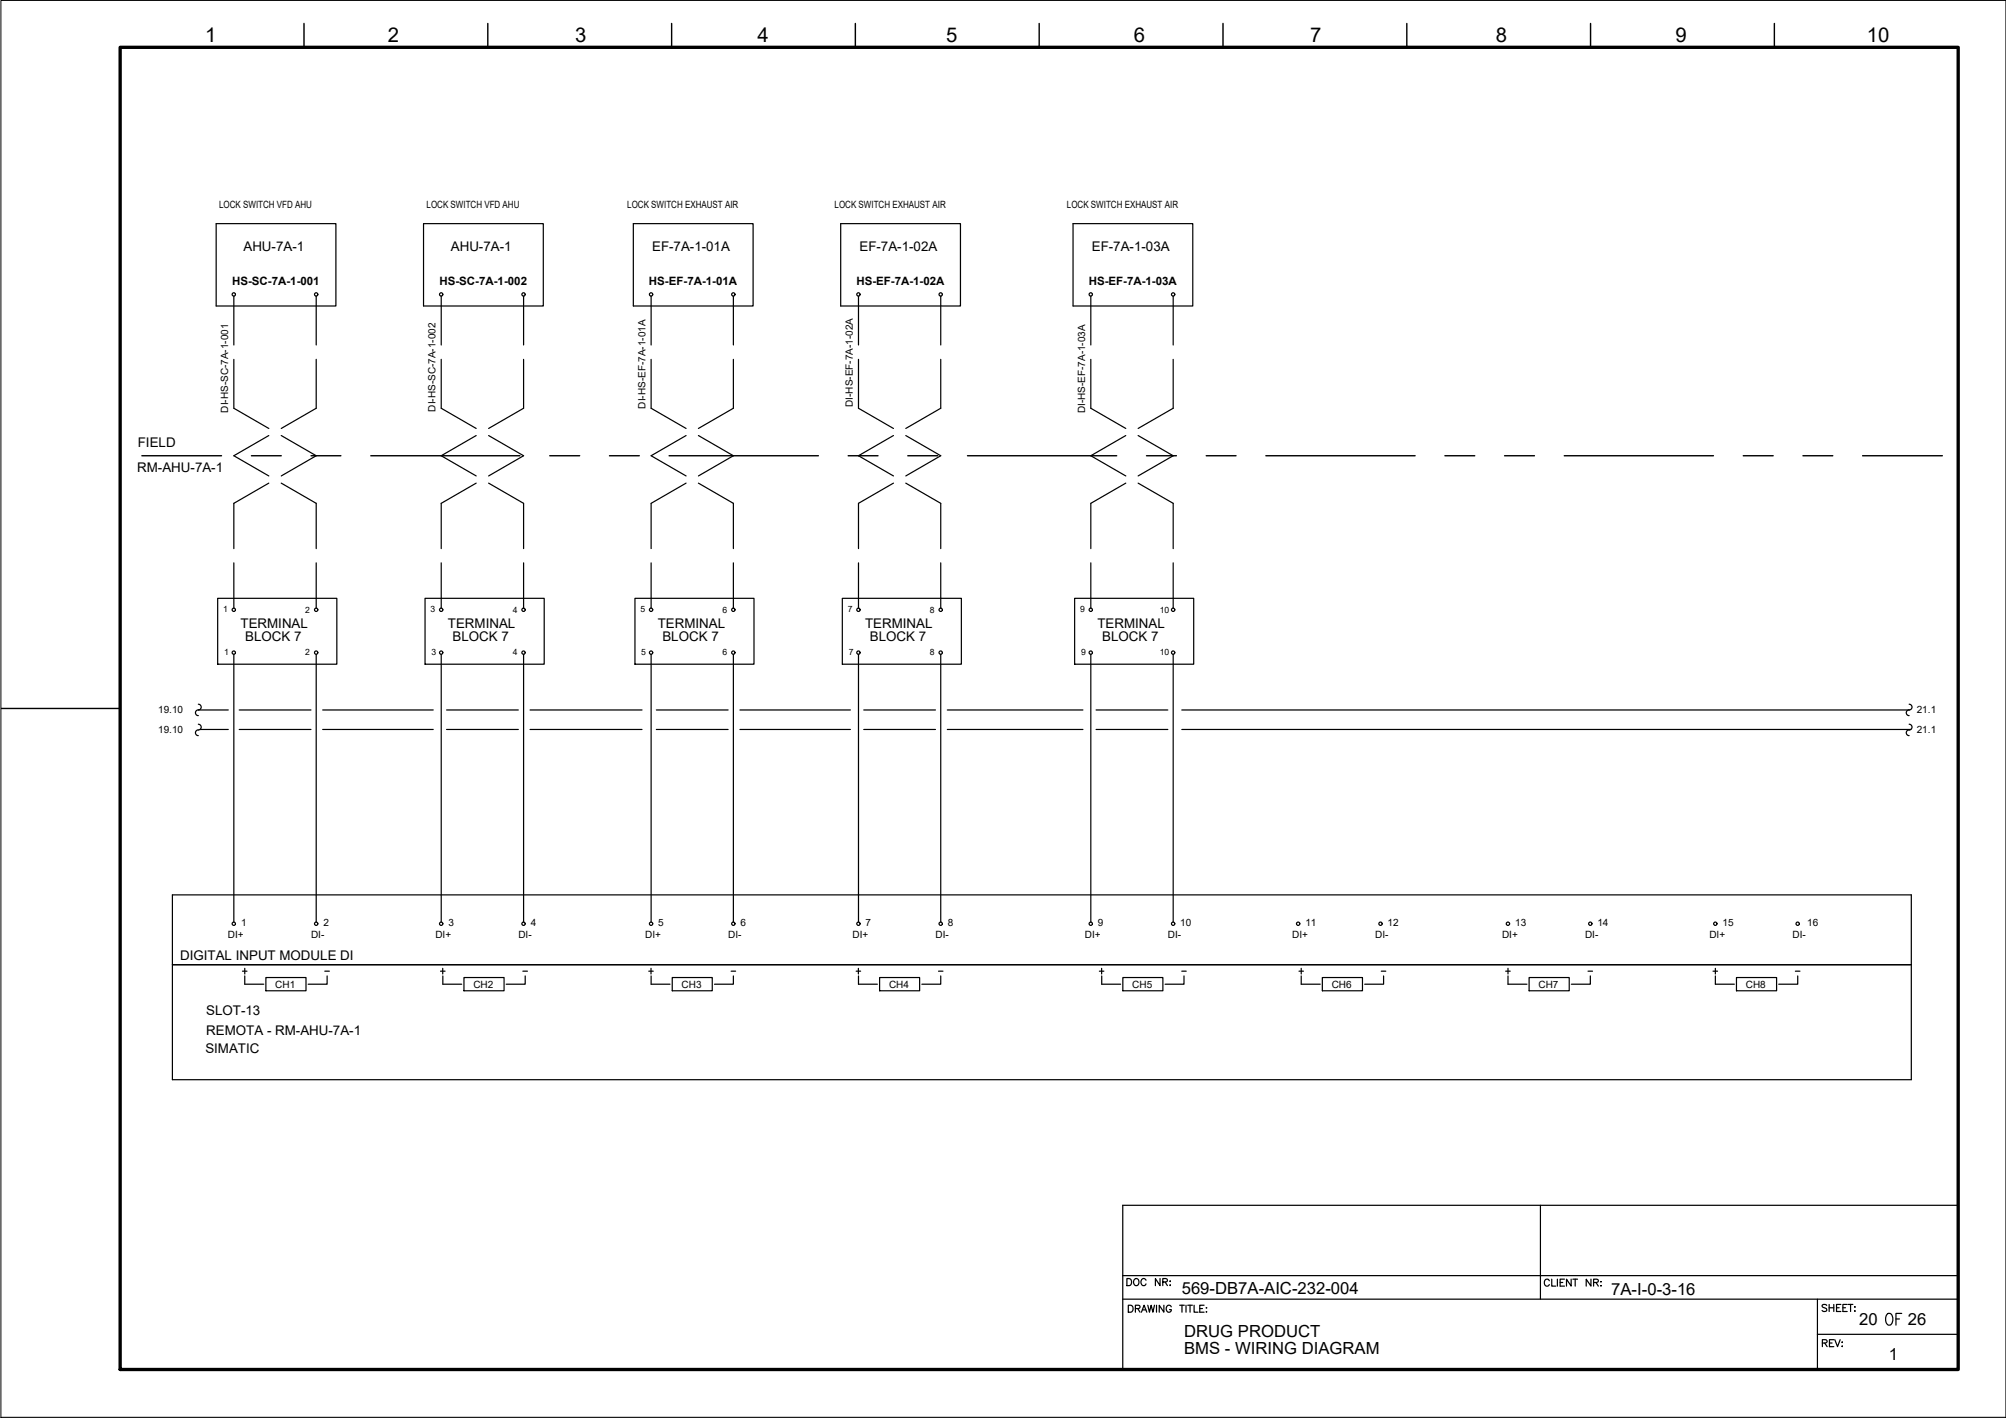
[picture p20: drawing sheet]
<svg xmlns="http://www.w3.org/2000/svg" width="420mm" height="297mm" viewBox="0 0 420 297" stroke-linecap="round" stroke-linejoin="round" font-family="sans-serif">
<defs><g id="words">
<text font-size="5.7" x="394.1" y="278.7">OF</text>
<text font-size="4.4" x="380.6" y="283.3">REV:</text>
<g font-size="4.3">
<text x="42.9" y="8.9">1</text>
<text x="81.3" y="8.9">2</text>
<text x="120.4" y="8.9">3</text>
<text x="158.7" y="8.9">4</text>
<text x="198.2" y="8.9">5</text>
<text x="237.5" y="8.9">6</text>
<text x="274.4" y="8.9">7</text>
<text x="313.3" y="8.9">8</text>
<text x="350.9" y="8.9">9</text>
<text x="391" y="8.9">10</text>
</g>
<g font-size="3.5">
<text x="247.5" y="271.1">569-DB7A-AIC-232-004</text>
<text x="337.5" y="271.2">7A-I-0-3-16</text>
<text x="248" y="280">DRUG PRODUCT</text>
<text x="389.4" y="277.5">20</text>
<text x="399.6" y="277.5">26</text>
<text x="248" y="283.5">BMS - WIRING DIAGRAM</text>
<text x="395.6" y="284.9">1</text>
</g>
<g font-size="2.8">
<text x="51" y="52.7">AHU-7A-1</text>
<text x="94.4" y="52.7">AHU-7A-1</text>
<text x="136.6" y="52.7">EF-7A-1-01A</text>
<text x="180" y="52.7">EF-7A-1-02A</text>
<text x="228.7" y="52.7">EF-7A-1-03A</text>
<text x="28.9" y="93.7">FIELD</text>
<text x="28.7" y="98.9">RM-AHU-7A-1</text>
<text x="50.4" y="131.5">TERMINAL</text>
<text x="93.8" y="131.5">TERMINAL</text>
<text x="137.8" y="131.5">TERMINAL</text>
<text x="181.2" y="131.5">TERMINAL</text>
<text x="229.8" y="131.5">TERMINAL</text>
<text x="51.4" y="134.4">BLOCK 7</text>
<text x="94.8" y="134.4">BLOCK 7</text>
<text x="138.7" y="134.4">BLOCK 7</text>
<text x="182.2" y="134.4">BLOCK 7</text>
<text x="230.8" y="134.4">BLOCK 7</text>
<text x="37.7" y="201.2">DIGITAL INPUT MODULE DI</text>
<text x="43.2" y="212.6">SLOT-13</text>
<text x="43" y="220.6">SIMATIC</text>
<text x="43.2" y="216.7">REMOTA - RM-AHU-7A-1</text>
</g>
<g font-size="2.6">
<text x="67" y="204.6">-</text>
<text x="108.7" y="204.6">-</text>
<text x="152.4" y="204.6">-</text>
<text x="195.8" y="204.6">-</text>
<text x="246.6" y="204.6">-</text>
<text x="288.6" y="204.6">-</text>
<text x="331.6" y="204.6">-</text>
<text x="375" y="204.6">-</text>
</g>
<g font-size="2.4">
<text x="48.6" y="59.6">HS-SC-7A-1-001</text>
<text x="92.1" y="59.6">HS-SC-7A-1-002</text>
<text x="135.9" y="59.6">HS-EF-7A-1-01A</text>
<text x="179.4" y="59.6">HS-EF-7A-1-02A</text>
<text x="228" y="59.6">HS-EF-7A-1-03A</text>
</g>
<g font-size="2.1">
<text x="45.9" y="43.5">LOCK SWITCH VFD AHU</text>
<text x="89.3" y="43.5">LOCK SWITCH VFD AHU</text>
<text x="131.4" y="43.5">LOCK SWITCH EXHAUST AIR</text>
<text x="174.8" y="43.5">LOCK SWITCH EXHAUST AIR</text>
<text x="223.5" y="43.5">LOCK SWITCH EXHAUST AIR</text>
<text x="47.8" y="86.5" transform="rotate(-90 47.8 86.5)">DI-HS-SC-7A-1-001</text>
<text x="91.2" y="86.2" transform="rotate(-90 91.2 86.2)">DI-HS-SC-7A-1-002</text>
<text x="135.2" y="85.6" transform="rotate(-90 135.2 85.6)">DI-HS-EF-7A-1-01A</text>
<text x="178.6" y="85.3" transform="rotate(-90 178.6 85.3)">DI-HS-EF-7A-1-02A</text>
<text x="227.3" y="86.6" transform="rotate(-90 227.3 86.6)">DI-HS-EF-7A-1-03A</text>
<text x="33.1" y="149.3">19.10</text>
<text x="401.5" y="149.3">21.1</text>
<text x="33.1" y="153.4">19.10</text>
<text x="401.5" y="153.4">21.1</text>
<text x="47.8" y="196.5">DI+</text>
<text x="50.5" y="194">1</text>
<text x="65.2" y="196.5">DI-</text>
<text x="67.7" y="194">2</text>
<text x="91.2" y="196.5">DI+</text>
<text x="93.9" y="194">3</text>
<text x="108.6" y="196.5">DI-</text>
<text x="111.2" y="194">4</text>
<text x="135.1" y="196.5">DI+</text>
<text x="137.9" y="194">5</text>
<text x="152.5" y="196.5">DI-</text>
<text x="155.1" y="194">6</text>
<text x="178.6" y="196.5">DI+</text>
<text x="181.3" y="194">7</text>
<text x="196" y="196.5">DI-</text>
<text x="198.5" y="194">8</text>
<text x="227.2" y="196.5">DI+</text>
<text x="230" y="194">9</text>
<text x="244.6" y="196.5">DI-</text>
<text x="247.2" y="194">10</text>
<text x="270.7" y="196.5">DI+</text>
<text x="273.4" y="194">11</text>
<text x="288.1" y="196.5">DI-</text>
<text x="290.6" y="194">12</text>
<text x="314.6" y="196.5">DI+</text>
<text x="317.4" y="194">13</text>
<text x="332" y="196.5">DI-</text>
<text x="334.6" y="194">14</text>
<text x="358" y="196.5">DI+</text>
<text x="360.8" y="194">15</text>
<text x="375.4" y="196.5">DI-</text>
<text x="378.5" y="194">16</text>
<text x="57.7" y="207">CH1</text>
<text x="99.1" y="207">CH2</text>
<text x="142.8" y="207">CH3</text>
<text x="186.2" y="207">CH4</text>
<text x="237.2" y="207">CH5</text>
<text x="278.9" y="207">CH6</text>
<text x="322.2" y="207">CH7</text>
<text x="365.7" y="207">CH8</text>
</g>
<g font-size="1.8">
<text x="46.8" y="128.3">1</text>
<text x="63.9" y="128.3">2</text>
<text x="90.2" y="128.3">3</text>
<text x="107.4" y="128.3">4</text>
<text x="134.1" y="128.3">5</text>
<text x="151.3" y="128.3">6</text>
<text x="177.6" y="128.3">7</text>
<text x="194.8" y="128.3">8</text>
<text x="226.2" y="128.3">9</text>
<text x="242.9" y="128.3">10</text>
<text x="46.9" y="137.2">1</text>
<text x="63.9" y="137.2">2</text>
<text x="90.4" y="137.2">3</text>
<text x="107.4" y="137.2">4</text>
<text x="134.3" y="137.2">5</text>
<text x="151.3" y="137.2">6</text>
<text x="177.8" y="137.2">7</text>
<text x="194.8" y="137.2">8</text>
<text x="226.4" y="137.2">9</text>
<text x="242.9" y="137.2">10</text>
</g>
</g></defs>
<!-- layer: G-TTLB-TTLB -->
<path d="M25.2 9.9h384.9v277h-384.9z" fill="none" stroke="#000" stroke-width=".7"/>
<!-- layer: G-TTLB-OTLN -->
<path d="M.2 296.9h419.9" fill="none" stroke="#000" stroke-width=".21"/>
<!-- layer: G-TTLB-INDX -->
<path d="M63.7 4.9v5M102.2 4.9v5M140.7 4.9v5M179.2 4.9v5M217.7 4.9v5M256.2 4.9v5M294.7 4.9v5M333.1 4.9v5M371.6 4.9v5M.2 148.4h25" fill="none" stroke="#000" stroke-width=".3"/>
<!-- layer: LGSP IA4$0$LG_PLOT -->
<path d="M322.6 252.5v19.6M235.2 267.2h174.9M235.2 272.1h174.9M380.7 279.5h29.4M380.7 272.1v14.8M235.2 286.9h174.9" fill="none" stroke="#000" stroke-width=".25"/>
<!-- layer: LG_PLOT -->
<g fill="none" stroke="#000" stroke-width=".25">
<path d="M410.1 252.5h-174.9v34.4M236 267.8h.5a.8 .8 0 0 1 .5 .8 .8 .8 0 0 1-.5 .7h-.5zM236.3 273.4h.5a.78 .78 0 0 1 .5 .7 .78 .78 0 0 1-.5 .8h-.5zM237.6 268a.54 .54 0 0 1 .6-.1 .54 .54 0 0 1 .3 .5v.4a.56 .56 0 0 1-.5 .5 .56 .56 0 0 1-.6-.5zM237.8 274.1l.9-.1v-.5l-.9-.1v1.5M238.3 274.1l.5 .8M239.1 274.9l.5-1.5 .6 1.5M239.3 274.4h.7M240 268.2a.54 .54 0 0 0-.6-.4 .54 .54 0 0 0-.4 .6v.4a.54 .54 0 0 0 .4 .5 .54 .54 0 0 0 .6-.3M240.4 273.4l.3 1.5 .4-1.5 .4 1.5 .3-1.5M242.2 273.4v1.5M243 267.8v1.5l-1-1.5v1.5"/>
<path d="M243.5 268.5h.9l.1-.5-1-.2v1.5M243.8 273.4v1.5l-1-1.5v1.5M244 268.5l.5 .8M245 268.4h.2zM245.1 269.2v.1zM245.3 273.8a.55 .55 0 0 0-.6-.4 .55 .55 0 0 0-.4 .6v.3a.53 .53 0 0 0 .5 .6 .53 .53 0 0 0 .5-.6h-.3M247.1 273.4h1M247.6 273.4v1.5M248.4 273.4v1.5M248.8 273.4h.9M249.3 273.4v1.5M250.1 273.4v1.5h.8"/>
<path d="M251.3 274.1h.6M252.2 273.4h-.9v1.5h.9M252.6 274h.2zM252.6 274.8h.2zM324.5 268.3a.54 .54 0 0 0-.6-.3 .54 .54 0 0 0-.4 .5v.4a.54 .54 0 0 0 .4 .5 .54 .54 0 0 0 .6-.3M325 268v1.4h.9M326.2 268v1.4M326.8 268.7h.5M327.7 268h-.9v1.4h.9M329.1 268v1.4l-1-1.4v1.4M329.4 268h1M329.9 268v1.4"/>
<path d="M333.2 268v1.4l-1-1.4v1.4M333.8 268.7l.8-.1 .2-.2-.1-.3-.9-.1v1.4M334.3 268.7l.5 .7M335.3 268.5h.1zM335.3 269.4h.1zM382.6 273.5l-.3-.3-.7 .3 .2 .3 .7 .4 .1 .3-.1 .2h-.5l-.4-.2M383.1 273.2v1.5M383.1 273.9h1M384.1 273.2v1.5M384.7 273.9h.5M385.6 273.2h-.9v1.5h.9M386 273.9h.5"/>
<path d="M386.9 273.2h-.9v1.5h.9M387.1 273.2h1M387.6 273.2v1.5M388.5 273.7v.2zM388.5 274.6v.1z"/>
</g>
<!-- layer: I_LIMIT_LINE -->
<g fill="none" stroke="#000" stroke-width=".3">
<path d="M29.7 95.5h16.7M52.7 95.5h6.2M65.2 95.5h6.2M77.7 95.5h31.2M115.1 95.5h6.3M127.7 95.5h6.2M140.1 95.5h31.3M177.7 95.5h6.2M190.1 95.5h6.3M202.6 95.5h31.3M240.1 95.5h6.3M252.6 95.5h6.3"/>
<path d="M265.1 95.5h31.3M302.6 95.5h6.3M315.1 95.5h6.3M327.6 95.5h31.3M365.1 95.5h6.3M377.6 95.5h6.3M390.1 95.5h16.7"/>
</g>
<!-- layer: 0 -->
<g fill="none" stroke="#000" stroke-width=".25">
<path d="M41.6 148.7h6.2M41.9 152.8h5.9M50.1 148.7h15M50.1 152.8h15M67.6 148.7h23.1M67.6 152.8h23.1M93.5 148.7h15.1M93.5 152.8h15.1M111 148.7h23.5M111 152.8h23.5M137.5 148.7h15M137.5 152.8h15"/>
<path d="M155 148.7h23.1M155 152.8h23.1M180.9 148.7h15M180.9 152.8h15M198.4 148.7h28.4M198.4 152.8h28.4M229.6 148.7h15M229.6 152.8h15M247.5 148.7h152.4M247.5 152.8h152.7M400.3 187.5v38.7"/>
</g>
<!-- layer: I_DATA -->
<g fill="none" stroke="#000" stroke-width=".25">
<path d="M45.3 46.8h25.1v17.3h-25.1zM88.7 46.8h25.1v17.3h-25.1zM132.7 46.8h25v17.3h-25zM176.1 46.8h25.1v17.3h-25.1zM224.7 46.8h25.1v17.3h-25.1zM45.6 125.3h24.9v13.8h-24.9zM89 125.3h25v13.8h-25zM133 125.3h24.9v13.8h-24.9zM176.4 125.3h25v13.8h-25zM225.1 125.3h24.9v13.8h-24.9zM400.3 187.5h-364.2v38.7h364.2M36.1 202.1h364.2"/>
<path d="M50.8 203.4h.9M51.3 204.4v1.8h3.9M51.3 202.8v1.2M55.7 204.8h8.4v2.7h-8.4zM68.5 204.4v1.8h-4M92.3 203.4h.9M92.7 202.8v1.2M92.8 204.4v1.8h3.9M97.2 204.8h8.4v2.7h-8.4zM110 204.4v1.8h-4M135.9 203.4h.9M136.4 202.8v1.2"/>
<path d="M136.4 204.4v1.8h3.9M140.8 204.8h8.4v2.7h-8.4zM153.6 204.4v1.8h-4M179.3 203.4h1M179.8 202.8v1.2M179.8 204.4v1.8h4M184.2 204.8h8.4v2.7h-8.4zM197 204.4v1.8h-3.9M230.3 203.4h.9M230.7 202.8v1.2M230.8 204.4v1.8h3.9M235.2 204.8h8.4v2.7h-8.4z"/>
<path d="M248 204.4v1.8h-4M272.1 203.4h.9M272.5 204.4v1.8h4M272.5 202.8v1.2M277 204.8h8.4v2.7h-8.4zM289.8 204.4v1.8h-4M315.4 203.4h.9M315.8 204.4v1.8h4M315.8 202.8v1.2M320.3 204.8h8.4v2.7h-8.4zM333.1 204.4v1.8h-4M358.8 203.4h.9"/>
<path d="M359.3 204.4v1.8h4M359.3 202.8v1.2M363.7 204.8h8.4v2.7h-8.4zM376.5 204.4v1.8h-3.9"/>
<circle cx="49" cy="61.7" r=".35"/>
<circle cx="66.2" cy="61.7" r=".35"/>
<circle cx="92.4" cy="61.7" r=".35"/>
<circle cx="109.7" cy="61.7" r=".35"/>
<circle cx="136.4" cy="61.7" r=".35"/>
<circle cx="153.6" cy="61.7" r=".35"/>
<circle cx="179.8" cy="61.7" r=".35"/>
<circle cx="197" cy="61.7" r=".35"/>
<circle cx="228.5" cy="61.7" r=".35"/>
<circle cx="245.7" cy="61.7" r=".35"/>
<circle cx="49" cy="127.7" r=".35"/>
<circle cx="49" cy="136.7" r=".35"/>
<circle cx="66.2" cy="127.7" r=".35"/>
<circle cx="66.2" cy="136.7" r=".35"/>
<circle cx="92.4" cy="136.7" r=".35"/>
<circle cx="92.4" cy="127.7" r=".35"/>
<circle cx="109.7" cy="127.7" r=".35"/>
<circle cx="109.7" cy="136.7" r=".35"/>
<circle cx="136.4" cy="136.7" r=".35"/>
<circle cx="136.4" cy="127.7" r=".35"/>
<circle cx="153.6" cy="127.7" r=".35"/>
<circle cx="153.6" cy="136.7" r=".35"/>
<circle cx="179.8" cy="136.7" r=".35"/>
<circle cx="179.8" cy="127.7" r=".35"/>
<circle cx="197" cy="127.7" r=".35"/>
<circle cx="197" cy="136.7" r=".35"/>
<circle cx="228.5" cy="127.7" r=".35"/>
<circle cx="228.5" cy="136.7" r=".35"/>
<circle cx="245.7" cy="127.7" r=".35"/>
<circle cx="245.7" cy="136.7" r=".35"/>
<circle cx="49" cy="193.5" r=".35"/>
<circle cx="66.2" cy="193.5" r=".35"/>
<circle cx="92.4" cy="193.5" r=".35"/>
<circle cx="109.7" cy="193.5" r=".35"/>
<circle cx="136.4" cy="193.5" r=".35"/>
<circle cx="153.6" cy="193.5" r=".35"/>
<circle cx="179.8" cy="193.5" r=".35"/>
<circle cx="197" cy="193.5" r=".35"/>
<circle cx="228.5" cy="193.5" r=".35"/>
<circle cx="245.7" cy="193.5" r=".35"/>
<circle cx="271.9" cy="193.5" r=".35"/>
<circle cx="289.1" cy="193.5" r=".35"/>
<circle cx="315.8" cy="193.5" r=".35"/>
<circle cx="333.1" cy="193.5" r=".35"/>
<circle cx="359.3" cy="193.5" r=".35"/>
<circle cx="376.5" cy="193.5" r=".35"/>
</g>
<!-- layer: I_TABS -->
<g fill="none" stroke="#000" stroke-width=".25">
<path d="M49 62v10.3M49 75.3v10.2l7.3 4.3M66.2 62v10.3M66.2 75.3v10.2l-7.3 4.3M92.4 62v10.3M92.4 75.3v10.2l7.3 4.3M109.7 62v10.3M109.7 75.3v10.2l-7.4 4.3M136.4 62v10.3M136.4 75.3v10.2l7.3 4.3M153.6 62v10.3M153.6 75.3v10.2l-7.3 4.3"/>
<path d="M179.8 62v10.3M179.8 75.3v10.2l7.3 4.3M197 62v10.3M197 75.3v10.2l-7.3 4.3M228.5 62v10.3M228.5 75.3v10.2l7.3 4.3M245.7 62v10.3M245.7 75.3v10.2l-7.3 4.3M56.3 91.2l-7.3 4.3 7.3 4.2M58.9 91.2l7.3 4.3-7.3 4.2M99.7 91.2l-7.3 4.3 7.3 4.2M102.3 91.2l7.4 4.3-7.4 4.2"/>
<path d="M143.7 91.2l-7.3 4.3 7.3 4.2M146.3 91.2l7.3 4.3-7.3 4.2M187.1 91.2l-7.3 4.3 7.3 4.2M189.7 91.2l7.3 4.3-7.3 4.2M235.8 91.2l-7.3 4.3 7.3 4.2M238.4 91.2l7.3 4.3-7.3 4.2M49 117.9v9.5M56.3 101.2l-7.3 4.2v9.5M58.9 101.2l7.3 4.2v9.5M66.2 117.9v9.5M92.4 117.9v9.5M99.7 101.2l-7.3 4.2v9.5"/>
<path d="M102.3 101.2l7.4 4.2v9.5M109.7 117.9v9.5M136.4 117.9v9.5M143.7 101.2l-7.3 4.2v9.5M146.3 101.2l7.3 4.2v9.5M153.6 117.9v9.5M179.8 117.9v9.5M187.1 101.2l-7.3 4.2v9.5M189.7 101.2l7.3 4.2v9.5M197 117.9v9.5M228.5 117.9v9.5M235.8 101.2l-7.3 4.2v9.5"/>
<path d="M238.4 101.2l7.3 4.2v9.5M245.7 117.9v9.5M49 137.1v56.1M66.2 137.1v56.1M92.4 137.1v56.1M109.7 137.1v56.1M136.4 137.1v56.1M153.6 137.1v56.1M179.8 137.1v56.1M197 137.1v56.1M228.5 137.1v56.1M245.7 137.1v56.1"/>
<path d="M41.5 147.5a.63 .63 0 0 1 .6 .8 .63 .63 0 0 1-.8 .5 .6 .6 0 0 0-.4 .6 .6 .6 0 0 0 .6 .5M41.5 151.7a.63 .63 0 0 1 .6 .8 .63 .63 0 0 1-.8 .4 .6 .6 0 0 0-.4 .7 .6 .6 0 0 0 .6 .5M399.9 147.5a.63 .63 0 0 1 .6 .8 .63 .63 0 0 1-.9 .5 .6 .6 0 0 0-.3 .6 .6 .6 0 0 0 .6 .5M399.9 151.7a.63 .63 0 0 1 .6 .8 .63 .63 0 0 1-.9 .4 .6 .6 0 0 0-.3 .7 .6 .6 0 0 0 .6 .5"/>
</g>
<!-- layer: 0 -->
<path d="M.2 .1h419.9v296.9h-419.9z" fill="none" stroke="#000" stroke-width=".21"/>
<use href="#words"/>
</svg>
